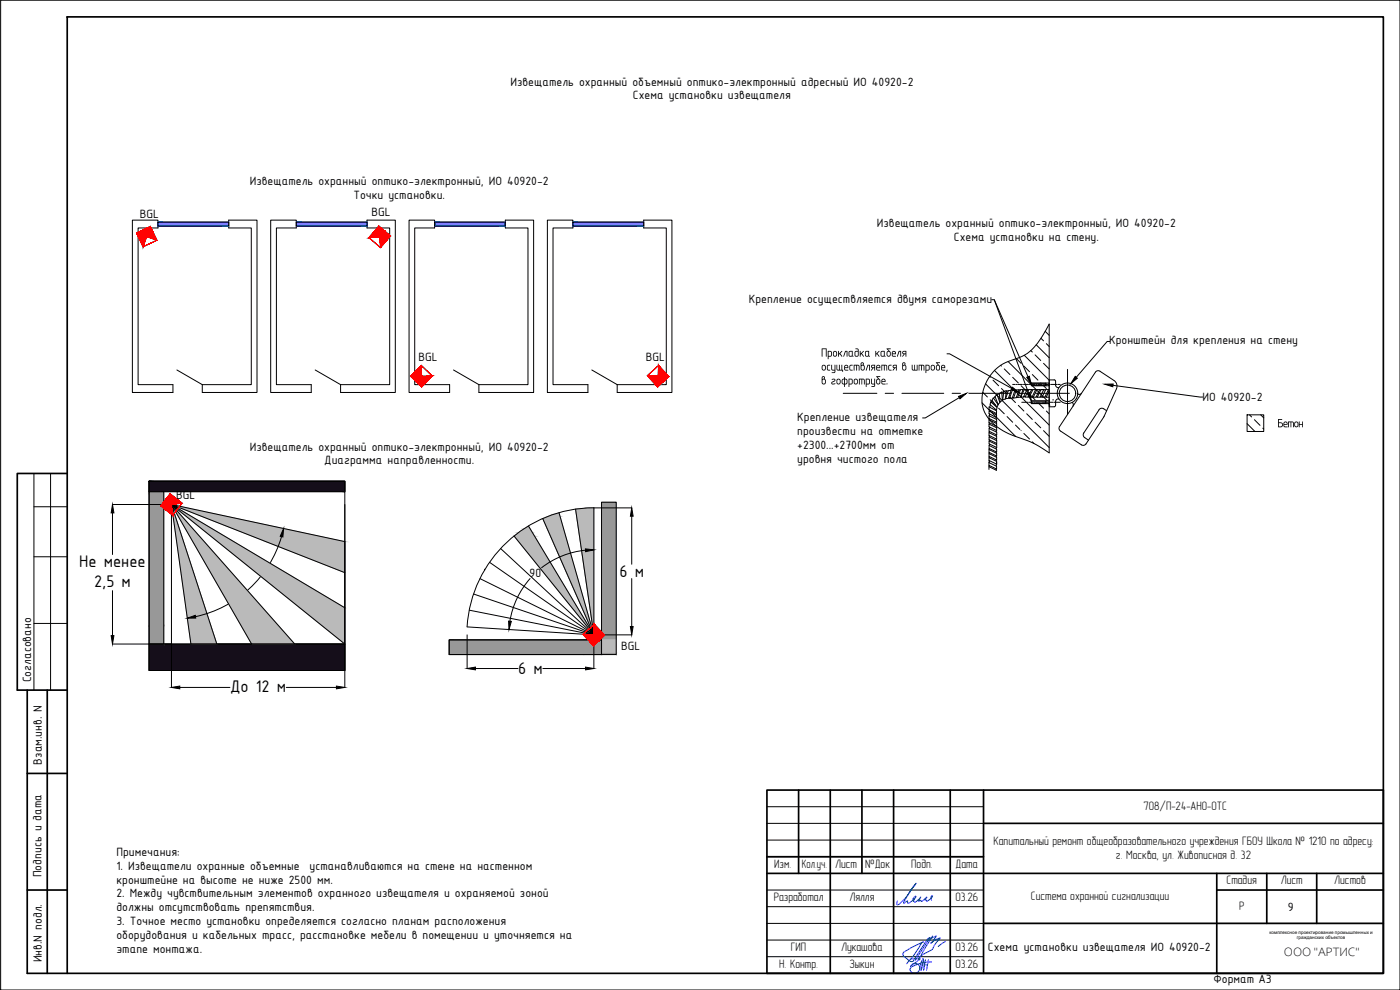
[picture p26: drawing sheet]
<svg xmlns="http://www.w3.org/2000/svg" width="420mm" height="297mm" viewBox="0 0 420 297" stroke-linecap="round" stroke-linejoin="round" font-family="sans-serif">
<defs><g id="words">
<g font-size="5.4">
<text x="23.8" y="170.3">Не менее</text>
<text x="185.9" y="173.2">6 м</text>
<text x="28.3" y="176.1">2,5 м</text>
<text x="155.5" y="202.3">6 м</text>
<text x="69.1" y="207.8">До 12 м</text>
</g>
<g font-size="3.9">
<text x="153.2" y="25.7">Извещатель охранный объемный оптико-электронный адресный ИО 40920-2</text>
<text x="190" y="29.8">Схема установки извещателя</text>
<text x="75" y="55.6">Извещатель охранный оптико-электронный, ИО 40920-2</text>
<text x="106.1" y="59.8">Точки установки.</text>
<text x="41.9" y="65.5">BGL</text>
<text x="111.5" y="64.9">BGL</text>
<text x="263.2" y="68.2">Извещатель охранный оптико-электронный, ИО 40920-2</text>
<text x="286.3" y="72.4">Схема установки на стену.</text>
<text x="224.7" y="90.8">Крепление осуществляется двумя саморезами</text>
<text x="246.3" y="107">Прокладка кабеля</text>
<text x="332.8" y="103.3">Кронштейн для крепления на стену</text>
<text x="125.6" y="108.3">BGL</text>
<text x="193.9" y="108.2">BGL</text>
<text x="246.3" y="111.2">осуществляется в штробе,</text>
<text x="246.3" y="115.4">в гофротрубе.</text>
<text x="360.9" y="120.4">ИО 40920-2</text>
<text x="239.2" y="126.3">Крепление извещателя</text>
<text x="239.2" y="130.4">произвести на отметке</text>
<text x="383.3" y="128.2">Бетон</text>
<text x="75" y="135.2">Извещатель охранный оптико-электронный, ИО 40920-2</text>
<text x="239.2" y="134.6">+2300...+2700мм от</text>
<text x="97.3" y="139.3">Диаграмма направленности.</text>
<text x="239.2" y="138.8">уровня чистого пола</text>
<text x="52.9" y="149.6">BGL</text>
<text x="186.4" y="195.1">BGL</text>
<text x="9.4" y="204.7" transform="rotate(-90 9.4 204.7)">Согласовано</text>
<text x="12.5" y="229.4" transform="rotate(-90 12.5 229.4)">Взам.инв. N</text>
<text x="34.9" y="256.8">Примечания:</text>
<text x="12.5" y="263.2" transform="rotate(-90 12.5 263.2)">Подпись и дата</text>
<text x="34.9" y="260.9">1. Извещатели охранные объемные</text>
<text x="92.9" y="260.9">устанавливаются на стене на настенном</text>
<text x="34.9" y="265.1">кронштейне на высоте не ниже 2500 мм.</text>
<text x="34.9" y="269.3">2. Между чувствительным элементов охранного извещателя и охраняемой зоной</text>
<text x="34.9" y="273.4">должны отсутствовать препятствия.</text>
<text x="386.5" y="273.3">9</text>
<text x="34.9" y="277.6">3. Точное место установки определяется согласно планам расположения</text>
<text x="34.9" y="281.8">оборудования и кабельных трасс, расстановке мебели в помещении и уточняется на</text>
<text x="34.9" y="285.9">этапе монтажа.</text>
<text x="296.5" y="285.4">Схема установки извещателя ИО 40920-2</text>
<text x="12.6" y="288.7" transform="rotate(-90 12.6 288.7)">Инв.N подл.</text>
<text x="364.2" y="295">Формат А3</text>
</g>
<text font-size="3.8" x="385.3" y="286.9">ООО &quot;АРТИС&quot;</text>
<g font-size="3.7">
<text x="343.2" y="243.1">708/П-24-АНО-ОТС</text>
<text x="298.2" y="253.5">Капитальный ремонт общеобразовательного учреждения ГБОУ Школа № 1210 по адресу:</text>
<text x="334.9" y="257.7">г. Москва, ул. Живописная д. 32</text>
<text x="232.4" y="260.4">Изм.</text>
<text x="240.6" y="260.4">Кол.уч.</text>
<text x="250.6" y="260.4">Лист</text>
<text x="259.7" y="260.4">№Док</text>
<text x="273.5" y="260.4">Подп.</text>
<text x="286.8" y="260.4">Дата</text>
<text x="368.1" y="265.4">Стадия</text>
<text x="384.4" y="265.4">Лист</text>
<text x="400.4" y="265.4">Листов</text>
<text x="232.2" y="270.4">Разработал</text>
<text x="254.9" y="270.4">Лялля</text>
<text x="286.7" y="270.4">03.26</text>
<text x="309.4" y="270.1">Система охранной сигнализации</text>
<text x="371.9" y="272.9">Р</text>
<text x="237.3" y="285.4">ГИП</text>
<text x="252.4" y="285.4">Лукашова</text>
<text x="286.7" y="285.4">03.26</text>
<text x="233.8" y="290.5">Н. Контр.</text>
<text x="254.9" y="290.4">Зыкин</text>
<text x="286.7" y="290.4">03.26</text>
</g>
<text font-size="3.6" x="158.9" y="173.2">90</text>
<g font-size="1.4">
<text x="381" y="280.2">комплексное проектирование промышленных и</text>
<text x="389.2" y="281.9">гражданских объектов</text>
</g>
</g></defs>
<!-- layer: 0 -->
<g fill="none" stroke="#000" stroke-width=".3">
<path d="M39.7 66h7.7v2.4h-6v47h10.5v2.4h-12.2zM47.4 66.6h21.2v1.2h-21.2zM47.4 67.8h21.2M68.6 66h8.5v51.8h-16.4v-2.4h14.7v-47h-6.8zM81.2 66h7.7v2.4h-5.9v47h10.4v2.4h-12.2zM88.9 66.6h21.3v1.2h-21.3zM88.9 67.8h21.3M110.2 66h8.4v51.8h-16.4v-2.4h14.7v-47h-6.7zM122.8 66h7.6v2.4h-5.9v47h10.4v2.4h-12.1zM130.4 66.6h21.3v1.2h-21.3zM130.4 67.8h21.3M151.7 66h8.4v51.8h-16.4v-2.4h14.8v-47h-6.8z"/>
<path d="M164.3 66h7.6v2.4h-5.9v47h10.4v2.4h-12.1zM171.9 66.6h21.3v1.2h-21.3zM171.9 67.8h21.3M193.2 66h8.5v51.8h-16.5v-2.4h14.8v-47h-6.8zM297.6 89.9h.8l10.1 23.2M298.4 89.9l10.3 28M313.7 99.4l1.2 1.2M53.1 111l7.6 4.4M94.6 111l7.6 4.4M136.1 111l7.6 4.4M177.6 111l7.6 4.4M253.1 118h10.1"/>
<path d="M265.7 118h2.5M270.7 118h12.5M284.2 106.2h.8l18.7 10.4M285.8 118h2.4M287.9 119.3l-10.2 6.1h-.8M290.8 118h12.5M294.9 117.7l1.4 1.4M295.8 115.2l10.3 10.3M297 113l.2 .2M297.2 120l1.7 1.6M298 114.1l1.7 1.6M298.1 119.4l1.5 2-.4 .8-1.5-2.1z"/>
<path d="M298.5 111.2l7.6 7.6M298.6 111a13.6 13.6 0 0 1 6.5-3.4 13.8 13.8 0 0 0 7.9-7l1.9-3.4v38.7a35 35 0 0 0-11.4-5.4 13.1 13.1 0 0 1-8.6-8.5 12.2 12.2 0 0 1 3.7-11zM298.6 119l-.4 .5M299.2 118.4l.9 2.3-.5 .7-1-2.4zM299.9 118.1l.7-.5 .2 2.6-.7 .4zM299.9 118.1l-.7 .4M300.3 109.6l.2 .2M300.5 116.6l1.7 1.7M300.9 119.9h-.1M301.2 117.5l.8-.3-.3 2.5-.8 .3zM301.2 117.6l-.5 .1M301.4 110.7l1.7 1.7"/>
<path d="M302.5 108.5l7 7M302.6 117.3l-.6 .1M302.6 117.2l.8-.1-.8 2.4-.8 .1zM303 119.3h-.3M303.1 119.1l1.7 1.7M303.8 117.2l.8-.1-.8 2.4-.8 .1zM303.9 113.2l1.7 1.7M303.9 115.3h.8M304.2 119.3h-.4M304.9 115.3h.3M305 117.1l-.4 .1M305 117l.8-.1-.8 2.4-.8 .1z"/>
<path d="M305 107.6l1.5 1.4M305.4 115.3h1.3M305.4 119.2h-.4M305.8 118h2.5M306.2 117l-.4 .1M306.2 116.9l.8-.1-.8 2.4-.8 .1zM306.3 119h.1M306.4 119.1l8.5 8.4M306.5 115.7l1.6 1.7M306.9 117h.5M306.9 115.3h.3M307.2 119h.5"/>
<path d="M307.3 109.8l1.7 1.7M307.4 106.6l7.5 7.5M307.4 115.3h1.3M307.4 116.8h.9l-1.2 2.3h-.8zM308.2 117h.5M308.6 119.1h.3M308.8 116.9h.8l-1.1 2.2h-.9zM308.9 115.3h.3M309 118.3l1.6 1.7M309.4 105.2l.4 .4M309.4 115.3h1.3M309.5 117h.4"/>
<path d="M309.8 119.1h.3M309.8 115.7l2.2 2.2M309.8 112.4l1.7 1.7M310 116.9h.8l-1.1 2.3h-.8zM310.6 106.5l1.7 1.7M310.8 117h.4M310.8 118h10.1M310.9 115.3h.3M311 119.1h.4M311 103.4l3.9 3.9M311.2 116.9h.8l-1.1 2.3h-.8zM311.4 115.3h1.3"/>
<path d="M312 117h.4M312.1 118l2.2 2.3M312.2 119.1h.6M312.3 114.9h.1M312.4 101.5l.8 .8M312.9 115.3h.3M313.2 115.7l.8 .9M313.2 109l1.7 1.7M313.2 116.9l-1.1 2.3h-.8l1.1-2.3h1M313.4 117h.4M313.4 115.3h1.3M313.6 119.1h.4"/>
<path d="M313.8 116.9h.9l-1.1 2.3h-.9zM314 103.1l.9 .9M314.6 117h.3M314.9 117.4h.1M314.9 117.3l-.9 1.9h.9M314.9 115.3h.3M315.4 115.3h1.3M315.9 120h.3M316.9 115.3h.3M317.5 115.3h.7M317.6 116.3a.79 .79 0 0 1-.8-.8l-.2-1.5h-1.7v8.1h1.5M317.6 116.3h.2"/>
<path d="M317.8 119.7h-.2a.79 .79 0 0 0-.8 .8v1.2l-.4 .3M320.4 110.8v13.5M324.5 118a.79 .79 0 0 1-1.1 .2M328.7 111.7a.98 .98 0 0 1 1.4-.3l4.6 3.1 .5 1.2-.1 1-3.7 8.2M328.7 111.7l-10.7 16.3M333.1 102.5h-.8l-9.3 10.7M334 115.6l27 3.5M294.7 120.9l10.1 10.1M296.8 138.8l2.3 1.1v.8l-2.3-1.1zM296.8 124.7l2.3 1.1v.9l-2.3-1.1zM296.8 126l2.3 1.1v.8l-2.3-1.1zM296.8 127.2l2.3 1.1v.9l-2.3-1.1z"/>
<path d="M296.8 129.8l2.3 1.1v.8l-2.3-1.1zM296.8 134.9l2.3 1.1v.8l-2.3-1.1zM296.8 136.1l2.3 1.1v.8l-2.3-1.1zM296.8 137.3l2.3 1.1v.9l-2.3-1.1zM296.8 123.3l2.3 1.2v.8l-2.3-1.2zM296.8 122.1l2.3 1.2v.8l-2.3-1.2zM296.8 128.6l2.3 1.1v.8l-2.3-1.1zM296.8 131.1l2.3 1.1v.8l-2.3-1.1zM296.8 132.3l2.3 1.1v.9l-2.3-1.1zM296.8 133.7l2.3 1.1v.8l-2.3-1.1zM296.9 139.7v.4M296.9 125.6v.4"/>
<path d="M296.9 126.8v.4M296.9 134.6v.3M296.9 135.8v.4M296.9 137v.4M296.9 138.2v.6M296.9 123v.4M296.9 129.5v.4M296.9 130.7v.4M296.9 132v.4M296.9 133.3v.4M297 124.2v.6M297 128.2v.4"/>
<path d="M297.2 121.5l-.2 .7M297.3 120.6l2 1.7-.3 .7-1.9-1.6zM297.8 120.2l-.3 .5M299 124v.4M299 139.4v.5M299 125.3v.5M299 126.6v.4M299 127.9v.3M299 129.2v.4M299 130.5v.4M299 134.2v.5M299 135.6v.4"/>
<path d="M299 136.8v.4M299 138v.4M299 131.8v.4M299 133v.4M299.1 138.6v.9M299.5 121.2l-.1 .1M299.7 122.5l1.7 1.6M300.1 120.4l-.1 .1M302.2 125l1.7 1.7M304.8 127.5l1.3 1.3M305.6 121.6l.7 .7M306.2 125.6l8.7 8.7"/>
<path d="M306.4 129.2h.1M306.4 122.5l.9 .8M306.6 120.7h1.4M307.3 130.1l1.7 1.6M308.1 124.1l1.7 1.7M308.3 120.7h.2M308.8 120.7h1.2M309.8 132.6l.5 .5M310.3 120.7h.2M310.6 126.7l1.7 1.7M310.8 120.7h1.2M311.8 121.1l1.4 1.4"/>
<path d="M312.3 120.7h.2M312.8 120.7h1.2M313.2 129.2l1.7 1.7M314 123.3l.9 .9M314.3 120.7h.3M314.8 120.7h1.3M314.9 121.2v.4h.2M316.3 120.7h.3M316.8 120.7h1.4M318 127.9a1.01 1.01 0 0 0 .3 1.4l6.2 4.2M321.8 120.8a.79 .79 0 0 1 .2 1.1M329.8 122.9a1.01 1.01 0 0 1 1.4-.3l.9 .6"/>
<path d="M329.9 122.9l-4.7 7a1.01 1.01 0 0 0 .3 1.4l1.2 .8M331.2 125.2l-5.3 8a1.01 1.01 0 0 1-1.4 .3M331.4 124.9l-.2 .3M374.3 124.5h5v5h-5zM374.3 127.1l2.3 2.4M375 124.5l.6 .6M376.5 125.9l1.6 1.7M378.4 124.5l.9 .9M379 128.5l.3 .2M33.8 151.4h17.7v54.9M33.8 153.9v12.5M44.7 144.4v3.1h58.8v-3.1h-58.8h58.8v56.8h-58.8z"/>
<path d="M44.7 147.5h4.4v45.7h-4.4zM51.5 151.4l52 11.1v30.7h-46.2zM103.5 151.4v54.9M162.9 155.6l15.3 34.9-19.6-32.7M172.7 152.8l5.5 37.7-10.4-36.7M178.2 152.4h11.4M189.6 154.9v14.4M296.8 140.9v-.9l2.3 1.1M299 140.7v.4M33.8 177.2v13.5M84.5 161a34.4 34.4 0 0 1-25.8 24M103.5 171.8l-52-20.4 52 31"/>
<path d="M142.1 178.2l36.1 12.3-37.4-7.4M145.4 171.1h.1M146.9 168.7l31.3 21.8-34.1-16.9M150.5 164.3a38 38 0 0 1 27.7-11.9v38.1l-38-2.4a38 38 0 0 1 10.3-23.8zM154.3 160.8l23.9 29.7-27.9-25.9M159.1 173.6a25.5 25.5 0 0 0-6.1 12.8M175.7 165.1a25.5 25.5 0 0 0-13.1 5.2M189.6 173.6v14.4M33.8 193.2h17.7M44.7 193.2h58.8v8h-58.8zM65.1 193.2l-13.6-41.8 24 41.8M88.5 193.2l-37-41.8 52 41.8"/>
<path d="M134.8 192h45.7v4.4h-45.7zM134.8 192h45.7v-41.3h4.4v45.7h-50.1zM140.2 190.5v10.1M189.6 190.5h-11.4v10.1M54 206.3h15M85.9 206.3h15.1M142.7 200.6h12.8M162.9 200.6h12.8"/>
<circle cx="320.4" cy="118" r="3.1"/>
<circle cx="320.4" cy="118" r="2.47"/>
</g>
<g fill="#007fff" stroke="#007fff" stroke-width=".3">
<path d="M171.9 66.6l21.3 1.2v-1.2zM171.9 66.6l21.3 1.2h-21.3z"/>
<path d="M130.4 66.6l21.3 1.2v-1.2zM130.4 66.6l21.3 1.2h-21.3z"/>
<path d="M88.9 66.6l21.3 1.2v-1.2zM88.9 66.6l21.3 1.2h-21.3z"/>
<path d="M47.4 66.6l21.2 1.2v-1.2zM47.4 66.6l21.2 1.2h-21.2z"/>
</g>
<g fill="#150e1a" stroke="#150e1a" stroke-width=".3">
<path d="M44.7 144.4l58.8 3.1v-3.1zM44.7 144.4l58.8 3.1h-58.8z"/>
<path d="M44.7 193.2l58.8 8v-8zM44.7 193.2l58.8 8h-58.8z"/>
</g>
<g fill="#989898" stroke="#989898" stroke-width=".3">
<path d="M44.7 147.5l4.4 40.4v-40.4zM44.7 147.5l4.4 40.4h-4.4z"/>
<path d="M44.7 187.9l4.4 5.3v-5.3zM44.7 187.9l4.4 5.3h-4.4z"/>
<path d="M175.2 192l5.3 4.4v-4.4zM175.2 192l5.3 4.4h-5.3z"/>
<path d="M134.8 192l40.4 4.4v-4.4zM134.8 192l40.4 4.4h-40.4z"/>
<path d="M180.5 150.7l4.4 40.4v-40.4zM180.5 150.7l4.4 40.4h-4.4z"/>
<path d="M180.5 191.1l4.4 5.3v-5.3zM180.5 191.1l4.4 5.3h-4.4z"/>
</g>
<g fill="#000" stroke="#000" stroke-width=".3">
<path d="M287.7 118.9l2.3-.9-1.9 1.7zM303.8 116.2l2 1.6-2.4-.9zM308.1 113.2l.8-.3 .6 2.4zM308.3 118.1l.8-.3 .4 2.5zM322.7 112.9l.6 .6-1.9 1.6zM331.6 115.3l2.5-.1-.1 .8zM33.8 151.4l.4 2.5h-.8zM189.6 152.4l.4 2.5h-.8zM85.1 158.6l-.2 2.5-.8-.2zM175.7 164.7l2.5 .3-2.5 .5zM33.4 190.7h.8l-.4 2.5zM56.2 185.5l2.4-.9 .1 .8z"/>
<path d="M152.6 186.4h.9l-.7 2.5zM189.2 188h.8l-.4 2.5zM51.5 206.3l2.5-.4v.8zM101 205.9l2.5 .4-2.5 .4zM140.2 200.6l2.5-.4v.8zM175.7 200.2l2.5 .4-2.5 .4z"/>
</g>
<g fill="#bababa" stroke="#bababa" stroke-width=".3">
<path d="M51.5 151.4l37 41.8h-13z"/>
<path d="M176.8 152.4h1.4z"/>
<path d="M166.1 154.4l1.7-.6 .1 .6z"/>
<path d="M157.1 158.8l1.5-1 .6 1z"/>
<path d="M155.7 159.8h4.1l.6 1z"/>
<path d="M51.5 151.4l13.6 41.8zM51.5 151.4l13.6 41.8h-7.8z"/>
<path d="M51.5 151.4l52 11.1h-23.7zM79.8 162.5l23.7 9.3v-9.3z"/>
<path d="M51.5 151.4l52 31h-13.5zM90 182.4l13.5 10.8v-10.8z"/>
<path d="M176.8 152.4l1.4 .1zM175.5 152.5h2.7z"/>
<path d="M175.5 152.5l2.7 .1zM174.1 152.6h4.1z"/>
<path d="M174.1 152.6l4.1 .2v-.2zM172.7 152.8l1.4-.2 4.1 .2z"/>
<path d="M166.1 154.4l2 .5-.2-.5zM164.5 154.9l1.6-.5 2 .5z"/>
<path d="M164.5 154.9l3.8 .7-.2-.7zM162.9 155.6l1.6-.7 3.8 .7z"/>
<path d="M157.1 158.8l2.7 1-.6-1zM155.7 159.8l1.4-1 2.7 1z"/>
<path d="M154.3 160.8h6.1l-4.7-1zM154.3 160.8h6.1l17.8 29.7z"/>
<path d="M162.9 155.6l15.3 34.9-9.9-34.9zM162.9 155.6l15.3 34.9zM172.7 152.8l5.5 37.7zM172.7 152.8h5.5v37.7z"/>
<path d="M180.6 192l4.3 3.7v-3.7zM180.6 192l4.3 3.7h-4.3z"/>
</g>
<!-- layer: OBJ -->
<path d="M309.5 114.9h5.4v.8h-5.4zM309.5 115h4.4v.7h-4.4zM313.9 114.9v.8M309.5 120.3h5.4v.8h-5.4zM309.5 120.3h4.4v.7h-4.4zM313.9 120.3v.8" fill="none" stroke="#000" stroke-width=".3"/>
<!-- layer: 0 -->
<g fill="#000">
<path d="M269.7 105.3h.7v1.7l-.2-.1v-1.4h-.3l-.5 1.5h-.2zM284.1 111l.3 .1-.3 .6z"/>
<path d="M263 112.9h1.2l-.1 .2h-.7l.8 1v.9l-.4 .3h-.6l-.2-.4v-.9l.5-.4zM263.4 113.9l-.2 .9 .5 .3 .2-.3v-.6l-.2-.3z"/>
<path d="M264.9 113.9l-.1 .5h.7l-.1-.4zM264.8 113.7l.4-.1 .5 .3 .1 .7h-1v.3l.2 .2h.7v.2l-.8 .1-.3-.3-.1-1z"/>
<path d="M268 105.6l-.1 .4h.7l-.1-.4zM267.8 105.5l.5-.2 .4 .2 .2 .8h-1v.3l.9 .2 .1 .2-1.2-.2z"/>
<path d="M270.9 105.4l1.1-.1-.1 1.7h-.1v-.7h-.3l-.7 .7 .4-.7-.4-.4zM271.1 105.6v.4h.7v-.5z"/>
<path d="M277.7 109.5h1l.3 .3v1.1l-.4 .3h-.6l-.1 .7h-.2zM278 109.7v1.2h.6l.1-1z"/>
<path d="M279.5 109.7l.5-.3 .5 .3 .1 .9-.4 .5-.5 .1-.3-.4zM279.7 109.8l-.1 .9 .4 .2 .3-.3v-.6l-.2-.3z"/>
<path d="M280.9 108.7l1.2 .1-.8 .2 .8 .9v.9l-.4 .4-.5-.1-.3-.4v-.9l.5-.4zM281.2 109.8l-.1 .9 .5 .2 .2-.1 .1-.8-.3-.3z"/>
<path d="M282.8 109.8l-.1 .4h.7l-.1-.4zM282.6 109.7l.5-.3 .5 .3 .1 .8h-1v.3l.9 .1 .1 .3-1.1-.2z"/>
<circle cx="266.2" cy="115.2" r=".17"/>
</g>
<g fill="none" stroke="#f00" stroke-width=".3">
<path d="M41 69.9l4.1-1.9 2 4.1-4.2 1.9zM44 71h.1M47.1 72.1l-3.1-1.1-1.1 3M110.7 71.3l3.2-.2 .3 3.2M113.7 67.8l3.5 3-3 3.5-3.5-3zM113.9 71.1h.1M126.4 109.7l3.3 3.1-3.1 3.3-3.3-3.2zM126.4 109.7l.1 3.2 3.2-.1M126.5 112.9h.1M194.3 112.7l3.4-3 3 3.3-3.3 3.1zM197.5 112.9h.1M197.7 109.7l-.2 3.2-3.2-.2"/>
<path d="M51.1 148.2l3.6 2.8-2.9 3.6-3.6-2.8zM51.5 151.4h.1M54.7 151l-3.2 .4 .3 3.2M175 190.4l3.3-3.1 3.1 3.3-3.3 3.1zM178.2 190.5h.1M178.3 187.3l-.1 3.2-3.2-.1"/>
</g>
<g fill="#f00" stroke="#f00" stroke-width=".3">
<path d="M41 69.9l4.1-1.9z"/>
<path d="M113.7 67.8l3.5 3z"/>
<path d="M197.4 116.1l3.3-3.1z"/>
<path d="M178.1 193.7l3.3-3.1z"/>
<path d="M123.3 112.9l3.3 3.2z"/>
<path d="M51.1 148.2l-2.9 3.6z"/>
<path d="M45.1 68l-1.1 3 3.1 1.1zM43.1 68.9l2-.9-1.1 3z"/>
<path d="M43.1 68.9l-.2 5.1 1.1-3zM41 69.9l2.1-1-.2 5.1z"/>
<path d="M113.9 71.1l.3 3.2 3-3.5zM115.4 69.3l1.8 1.5-3.3 .3z"/>
<path d="M110.7 71.3l3.2-.2 1.5-1.8zM113.7 67.8l1.7 1.5-4.7 2z"/>
<path d="M194.3 112.7l3.1 3.4 .1-3.2zM197.5 112.9l1.6 1.7-1.7 1.5z"/>
<path d="M197.7 109.7l-.2 3.2 1.6 1.7zM197.7 109.7l3 3.3-1.6 1.6z"/>
<path d="M175 190.4l3.1 3.3 .1-3.2zM178.2 190.5l1.6 1.7-1.7 1.5z"/>
<path d="M178.3 187.3l-.1 3.2 1.6 1.7zM178.3 187.3l3.1 3.3-1.6 1.6z"/>
<path d="M126.4 109.7l-3.1 3.2h3.2zM123.3 112.9h3.2l-1.6 1.6z"/>
<path d="M126.5 112.9l-1.6 1.6 4.8-1.7zM124.9 114.5l4.8-1.7-3.1 3.3z"/>
<path d="M51.1 148.2l.4 3.2 3.2-.4zM51.1 148.2l.4 3.2-1.8-1.4z"/>
<path d="M49.7 150l2.1 4.6-.3-3.2zM49.7 150l2.1 4.6-3.6-2.8z"/>
</g>
<!-- layer: Wipeout -->
<path d="M41 69.9l4.1-1.9 2 4.1-4.2 1.9zM113.7 67.8l3.5 3-3 3.5-3.5-3zM126.4 109.7l3.3 3.1-3.1 3.3-3.3-3.2zM194.3 112.7l3.4-3 3 3.3-3.3 3.1zM51.1 148.2l3.6 2.8-2.9 3.6-3.6-2.8zM175 190.4l3.3-3.1 3.1 3.3-3.3 3.1z" fill="none" stroke="#f00" stroke-width=".3"/>
<g fill="none" stroke="#000" stroke-width=".51">
<path d="M230.2 237.1h185v54.9h-185zM239.7 237.1v25M249.2 237.1v54.9M258.7 237.1v25M268.2 237.1v54.9M285.2 237.1v54.9M295.2 237.1v54.9M230.2 257.1h65M295.2 247h120M230.2 262.1h185M295.2 277.1h120M365.2 262.1v29.9"/>
<path d="M365.2 267h50M380.2 262.1v15M395.2 262.1v15"/>
</g>
<path d="M230.2 257.1h65M230.2 252.1h65M230.2 247h65M230.2 242h65M230.2 277.1h185M230.2 272h65M230.2 267h65M230.2 287h65M230.2 282.1h65" fill="none" stroke="#000" stroke-width=".3"/>
<path d="M279.6 270.1l-.1-.3a.62 .62 0 0 1-.1-.6 .62 .62 0 0 1 .5-.4l-.6 .8a1.13 1.13 0 0 1-1.2 .7l-.1-.2h-.4l.6-.9-1.3 1.1-.5 .1a.25 .25 0 0 0-.2-.3 .25 .25 0 0 0-.3 .2h-.2l.7-1.1-.6 .6a1.28 1.28 0 0 1-1.4 .8l-.3-.3 .3-.6-.4 .1 .8-.9a3.6 3.6 0 0 1-2.1 2.1 .4 .4 0 0 1-.4-.3 .4 .4 0 0 1 .1-.4l-1.2 .7 .1-.4 1.6-2.9 1.9-2.7a23.3 23.3 0 0 1-5.2 6.4h-.4l.2-1" fill="none" stroke="#00f" stroke-width=".3"/>
<g fill="none" stroke="#00f" stroke-width=".3">
<path d="M273.2 287.7h2.9l-2.8 2.3M273.3 290a1.43 1.43 0 0 1 2.1-.7 1.43 1.43 0 0 1 .2 2.2M273.9 289.9a1.15 1.15 0 0 0-.5 1.6 1.15 1.15 0 0 0 1.6 .5l.6-.5M276.6 288.4l-.6 2.4M277.5 289.5h.9M277.8 287.9l-.6 3.2 .2-1.7-.4-1.8-.1 1.8-.5 1.7 .3-2.7M278.4 281.6l.7-.3-4.5 6.8M278.4 281.6l-4.4 6.9h-.5a4.4 4.4 0 0 1-2.5-1.9v-.6l.4-.4 2.2-1.3 3.5-1.7-.6 .4-2.1 3.4-2.3 2.8M278.4 282l2.6-1.2-1.6 2.2 1.2-.9 1.5-.7-1.8 2.4a1.99 1.99 0 0 1-1.6 1.7l-1.7 .9-1.5 1.2M278.7 287.9l-.6 3.2M279.6 288.6l-3 .3-2.7 1.1M279.9 280.8l-2.2 3.6-2 3.7"/>
<path d="M283.8 282.5l-2.2 1.5"/>
</g>
<path d="M20.2 5.1h395v286.9h-395zM20.2 142.1h-15v65h15M8.2 207.1v84.9h12M14.2 207.1v84.9M8.2 232.1h12M8.2 267h12" fill="none" stroke="#000" stroke-width=".51"/>
<path d="M10.2 152h10M10.2 142.1v65M15.2 142.1v65M10.2 167.1h10M10.2 187.1h10" fill="none" stroke="#000" stroke-width=".3"/>
<!-- layer: G-ANOTVPRT_T -->
<path d="M.2 .1h420v296.9h-420z" fill="none" stroke="#000" stroke-width=".3"/>
<use href="#words"/>
</svg>
